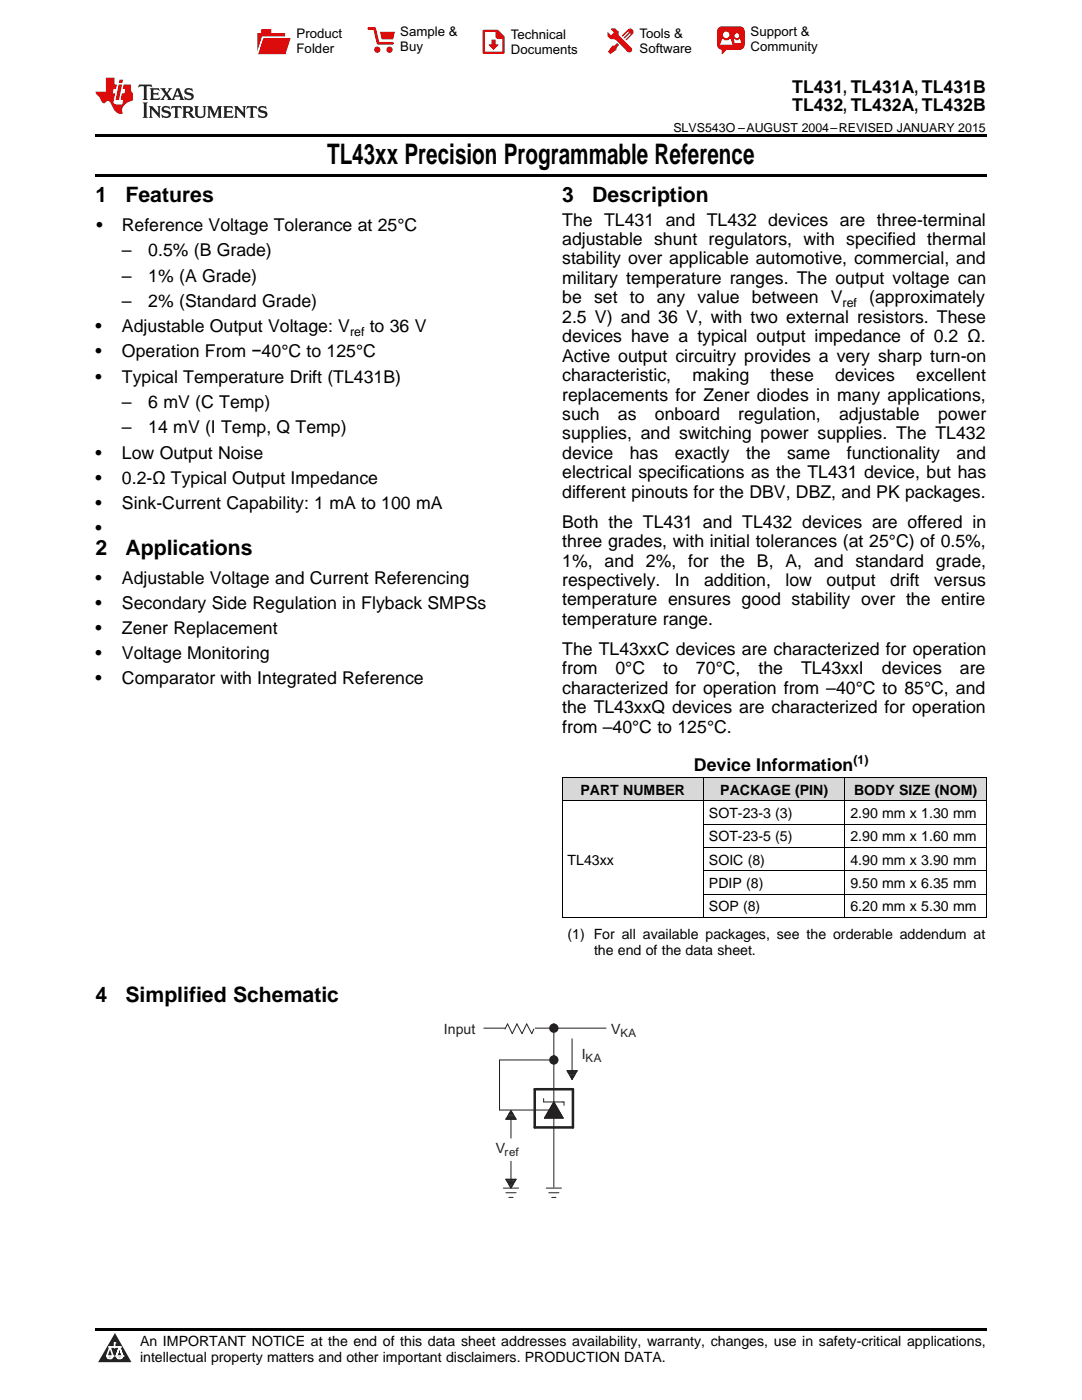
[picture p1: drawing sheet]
<svg xmlns="http://www.w3.org/2000/svg" width="216mm" height="279mm" viewBox="0 0 216 279" stroke-linecap="round" stroke-linejoin="round" font-family="sans-serif">
<defs><g id="words">
<text font-size="5.6" x="65.3" y="32.8">TL43xx Precision Programmable Reference</text>
<g font-size="4.2">
<text x="19" y="40.4">1</text>
<text x="25" y="40.4">Features</text>
<text x="112.2" y="40.4">3</text>
<text x="118.2" y="40.4">Description</text>
<text x="19" y="110.8">2</text>
<text x="25" y="110.8">Applications</text>
<text x="19" y="200">4</text>
<text x="25" y="200">Simplified Schematic</text>
</g>
<g font-size="3.5">
<text x="158.1" y="18.6">TL431, TL431A, TL431B</text>
<text x="158.1" y="22.2">TL432, TL432A, TL432B</text>
<text x="19.2" y="46.1">•</text>
<text x="24.3" y="46.1">Reference Voltage Tolerance at 25°C</text>
<text x="112.2" y="45">The TL431 and TL432 devices are three-terminal</text>
<text x="24.3" y="51.2">–</text>
<text x="29.6" y="51.2">0.5% (B Grade)</text>
<text x="112.2" y="48.9">adjustable shunt regulators, with specified thermal</text>
<text x="112.2" y="52.8">stability over applicable automotive, commercial, and</text>
<text x="24.3" y="56.2">–</text>
<text x="29.6" y="56.2">1% (A Grade)</text>
<text x="112.2" y="56.7">military temperature ranges. The output voltage can</text>
<text x="24.3" y="61.3">–</text>
<text x="29.6" y="61.3">2% (Standard Grade)</text>
<text x="112.2" y="60.5">be set to any value between V</text>
<text x="112.2" y="64.4">2.5 V) and 36 V, with two external resistors. These</text>
<text x="173.4" y="60.5">(approximately</text>
<text x="19" y="66.3">•</text>
<text x="19" y="71.3">•</text>
<text x="24.3" y="66.3">Adjustable Output Voltage: V</text>
<text x="24.3" y="71.3">Operation From −40°C to 125°C</text>
<text x="73.8" y="66.3">to 36 V</text>
<text x="112.2" y="68.3">devices have a typical output impedance of 0.2 Ω.</text>
<text x="19" y="76.3">•</text>
<text x="24.3" y="76.3">Typical Temperature Drift (TL431B)</text>
<text x="112.2" y="72.2">Active output circuitry provides a very sharp turn-on</text>
<text x="112.2" y="76.1">characteristic,</text>
<text x="138.2" y="76.1">making</text>
<text x="153.8" y="76.1">these</text>
<text x="166.6" y="76.1">devices</text>
<text x="182.8" y="76.1">excellent</text>
<text x="24.3" y="81.4">–</text>
<text x="29.6" y="81.4">6 mV (C Temp)</text>
<text x="112.2" y="79.9">replacements for Zener diodes in many applications,</text>
<text x="112.2" y="83.8">such</text>
<text x="123.3" y="83.8">as</text>
<text x="130.7" y="83.8">onboard</text>
<text x="147.3" y="83.8">regulation,</text>
<text x="167.4" y="83.8">adjustable</text>
<text x="187.2" y="83.8">power</text>
<text x="24.3" y="86.5">–</text>
<text x="29.6" y="86.5">14 mV (I Temp, Q Temp)</text>
<text x="112.2" y="87.7">supplies, and switching power supplies. The TL432</text>
<text x="19" y="91.5">•</text>
<text x="24.3" y="91.5">Low Output Noise</text>
<text x="112.2" y="91.6">device</text>
<text x="112.2" y="95.5">electrical specifications as the TL431 device, but has</text>
<text x="125.7" y="91.6">has</text>
<text x="134.6" y="91.6">exactly</text>
<text x="148.9" y="91.6">the</text>
<text x="157.1" y="91.6">same</text>
<text x="169" y="91.6">functionality</text>
<text x="190.9" y="91.6">and</text>
<text x="19" y="96.5">•</text>
<text x="19" y="101.5">•</text>
<text x="24.3" y="96.5">0.2-Ω Typical Output Impedance</text>
<text x="24.3" y="101.5">Sink-Current Capability: 1 mA to 100 mA</text>
<text x="112.2" y="99.3">different pinouts for the DBV, DBZ, and PK packages.</text>
<text x="19" y="106.5">•</text>
<text x="112.2" y="105.3">Both the TL431 and TL432 devices are offered in</text>
<text x="112.2" y="109.2">three grades, with initial tolerances (at 25°C) of 0.5%,</text>
<text x="112.2" y="113.1">1%, and 2%, for the B, A, and standard grade,</text>
<text x="19" y="116.5">•</text>
<text x="24.3" y="116.5">Adjustable Voltage and Current Referencing</text>
<text x="112.2" y="116.9">respectively.</text>
<text x="134.7" y="116.9">In</text>
<text x="140.5" y="116.9">addition,</text>
<text x="156.7" y="116.9">low</text>
<text x="164.9" y="116.9">output</text>
<text x="177.6" y="116.9">drift</text>
<text x="186.4" y="116.9">versus</text>
<text x="19" y="121.5">•</text>
<text x="24.3" y="121.5">Secondary Side Regulation in Flyback SMPSs</text>
<text x="112.2" y="120.8">temperature ensures good stability over the entire</text>
<text x="112.2" y="124.7">temperature range.</text>
<text x="19" y="126.5">•</text>
<text x="19" y="131.5">•</text>
<text x="24.3" y="126.5">Zener Replacement</text>
<text x="24.3" y="131.5">Voltage Monitoring</text>
<text x="112.2" y="130.7">The TL43xxC devices are characterized for operation</text>
<text x="19" y="136.5">•</text>
<text x="24.3" y="136.5">Comparator with Integrated Reference</text>
<text x="112.2" y="134.5">from</text>
<text x="122.8" y="134.5">0°C</text>
<text x="132.3" y="134.5">to</text>
<text x="138.9" y="134.5">70°C,</text>
<text x="151.3" y="134.5">the</text>
<text x="159.8" y="134.5">TL43xxI</text>
<text x="176" y="134.5">devices</text>
<text x="191.5" y="134.5">are</text>
<text x="112.2" y="138.4">characterized for operation from –40°C to 85°C, and</text>
<text x="112.2" y="142.3">the TL43xxQ devices are characterized for operation</text>
<text x="112.2" y="146.2">from –40°C to 125°C.</text>
<text x="138.5" y="153.9">Device Information</text>
</g>
<g font-size="2.8">
<text x="115.8" y="158.6">PART NUMBER</text>
<text x="143.7" y="158.6">PACKAGE (PIN)</text>
<text x="170.4" y="158.6">BODY SIZE (NOM)</text>
<text x="141.5" y="163.2">SOT-23-3 (3)</text>
<text x="141.5" y="167.9">SOT-23-5 (5)</text>
<text x="169.7" y="163.2">2.90 mm x 1.30 mm</text>
<text x="169.7" y="167.9">2.90 mm x 1.60 mm</text>
<text x="113.2" y="172.5">TL43xx</text>
<text x="141.5" y="172.5">SOIC (8)</text>
<text x="169.7" y="172.5">4.90 mm x 3.90 mm</text>
<text x="141.5" y="177.2">PDIP (8)</text>
<text x="169.7" y="177.2">9.50 mm x 6.35 mm</text>
<text x="141.5" y="181.9">SOP (8)</text>
<text x="169.7" y="181.9">6.20 mm x 5.30 mm</text>
<text x="113.2" y="187.4">(1) For all available packages, see the orderable addendum at</text>
<text x="118.5" y="190.5">the end of the data sheet.</text>
<text x="27.9" y="268.6">An IMPORTANT NOTICE at the end of this data sheet addresses availability, warranty, changes, use in safety-critical applications,</text>
<text x="27.9" y="271.8">intellectual property matters and other important disclaimers. PRODUCTION DATA.</text>
</g>
<g font-size="2.8" fill="#231f20">
<text x="88.6" y="206.3">Input</text>
<text x="121.9" y="206.3">V</text>
<text x="116.1" y="211.4">I</text>
<text x="98.9" y="230.2">V</text>
</g>
<g font-size="2.6">
<text x="59.2" y="7.6">Product</text>
<text x="59.2" y="10.6">Folder</text>
<text x="79.9" y="7.3">Sample &amp;</text>
<text x="79.9" y="10.2">Buy</text>
<text x="101.9" y="7.8">Technical</text>
<text x="101.9" y="10.8">Documents</text>
<text x="127.6" y="7.6">Tools &amp;</text>
<text x="127.6" y="10.6">Software</text>
<text x="149.8" y="7.2">Support &amp;</text>
<text x="149.8" y="10.2">Community</text>
</g>
<g font-size="2.5">
<text x="134.4" y="26.3">SLVS543O –AUGUST 2004–REVISED JANUARY 2015</text>
<text x="168.1" y="61.2">ref</text>
<text x="69.8" y="67">ref</text>
<text x="170.3" y="152.5">(1)</text>
</g>
<g font-size="2.3" fill="#231f20">
<text x="123.8" y="206.9">KA</text>
<text x="116.9" y="212">KA</text>
<text x="100.7" y="230.8">ref</text>
</g>
</g></defs>
<g fill="#d8d8d8">
<path d="M112.2 155.2h28.2v4.6h-28.2z"/>
<path d="M140.4 155.2h28.2v4.6h-28.2z"/>
<path d="M168.6 155.2h28.2v4.6h-28.2z"/>
</g>
<path d="M22.9 266l3.3 5.9h-6.6z" fill="#231f20"/>
<path d="M21.3 270.6h1.2l-.3 .5h-.3a.53 .53 0 0 1-.6-.5z" fill-rule="evenodd" fill="#fff"/>
<path d="M21.3 270.6h1.2l-.3 .5h-.3a.53 .53 0 0 1-.6-.5z" fill="none" stroke="#231f20" stroke-width=".33"/>
<path d="M21.3 270.6l1.2 .1-.3 .4h-.5z" fill="none" stroke="#fff" stroke-width=".33"/>
<path d="M22.9 268.9h.1" fill="none" stroke="#fff" stroke-width=".33"/>
<path d="M22.9 268v.9z" fill="#fff"/>
<path d="M22.9 268v.9z" fill="none" stroke="#fff" stroke-width=".33"/>
<circle cx="22.9" cy="268" r=".16" fill="#fff"/>
<path d="M21.8 268.8h.1" fill="none" stroke="#fff" stroke-width=".33"/>
<path d="M21.8 268.8h2.2z" fill="#fff"/>
<path d="M21.8 268.8h2.2z" fill="none" stroke="#fff" stroke-width=".33"/>
<circle cx="24" cy="268.8" r=".16" fill="#fff"/>
<path d="M23.2 270.6h.1" fill="none" stroke="#fff" stroke-width=".33"/>
<path d="M23.8 268.8l-.6 1.8z" fill="#fff"/>
<path d="M23.8 268.8l-.6 1.8z" fill="none" stroke="#fff" stroke-width=".33"/>
<path d="M23.8 268.8l.7 1.8z" fill="#fff"/>
<path d="M23.8 268.8l.7 1.8z" fill="none" stroke="#fff" stroke-width=".33"/>
<path d="M24.4 270.6h.1" fill="none" stroke="#fff" stroke-width=".33"/>
<circle cx="21.3" cy="270.6" r=".16" fill="#fff"/>
<path d="M22 268.8l-.7 1.8z" fill="#fff"/>
<path d="M22 268.8l-.7 1.8z" fill="none" stroke="#fff" stroke-width=".33"/>
<path d="M22 268.8l.5 1.8z" fill="#fff"/>
<path d="M22 268.8l.5 1.8z" fill="none" stroke="#fff" stroke-width=".33"/>
<circle cx="22.5" cy="270.6" r=".16" fill="#fff"/>
<path d="M23.3 270.6h1.2a.63 .63 0 0 1-.6 .5 .63 .63 0 0 1-.6-.5z" fill-rule="evenodd" fill="#fff"/>
<path d="M23.3 270.6h1.2a.63 .63 0 0 1-.6 .5 .63 .63 0 0 1-.6-.5z" fill="none" stroke="#231f20" stroke-width=".33"/>
<path d="M23.3 270.6h1.2l-.4 .5h-.5z" fill="none" stroke="#fff" stroke-width=".33"/>
<path d="M23.2 270.6h.1" fill="none" stroke="#fff" stroke-width=".33"/>
<circle cx="24.5" cy="270.6" r=".16" fill="#fff"/>
<path d="M19 265.1h177.8v.5h-177.8z" fill="#000"/>
<path d="M102 222.8v13.4" fill="none" stroke="#231f20" stroke-width=".2"/>
<path d="M97 227.4h8.7v4.1h-8.7z" fill-rule="evenodd" fill="#fff"/>
<path d="M97 227.4h8.7v4.1h-8.7z" fill="none" stroke="#fff" stroke-width=".34"/>
<g fill="none" stroke="#231f20" stroke-width=".2">
<path d="M96.5 205.2h24.4M108.5 219.2v.7h4v.7M110.5 205.4v31.5M110.5 211.5h-10.8v10h10.6M110.5 219.9l1.9 3.2h-3.8zM113.1 213.7h2.1l-1 1.7zM113.2 213.7h2M113.2 213.8h1.9M113.3 214h1.7M113.4 214.1h1.5M113.5 214.2h1.3M113.6 214.3h1.1"/>
<path d="M113.6 214.5h1.1M113.7 214.6h1M113.8 214.8h.7M113.8 214.8h.8M113.9 215h.5M114 215.1h.3M114.1 215.3h.1M114.2 215.3h.1M114.2 207.3v8.1M100.4 237.1h3.1M100.9 238h2.1M100.9 235.4h2.1"/>
<path d="M100.9 235.3h2.1l-1 1.8zM100.9 223.3h2.1M101 235.5h1.9M101 223.2h1.9M101.1 235.7h1.7M101.1 223.1h1.7M101.2 235.8h1.5M101.2 223h1.5M101.3 235.9h1.3M101.3 222.8h1.3M101.4 236h1.2M101.4 222.7h1.2"/>
<path d="M101.5 236.2h1M101.5 236.3h1M101.5 222.5h1M101.5 239h.9M101.5 236.4h.9M101.5 222.3h.9M101.6 236.5h.7M101.6 222.2h.7M101.7 236.7h.5M101.7 222h.5M101.8 236.8h.3M101.8 222h.3"/>
<path d="M101.9 236.9h.1M101.9 221.8h.1M102 221.6l1 1.8h-2.1zM109 237.1h3M109.5 238h2M110.1 239h.8"/>
</g>
<path d="M106.7 217.4h7.6v7.6h-7.6z" fill="none" stroke="#231f20" stroke-width=".51"/>
<path d="M110.5 219.9l1.9 3.2h-3.8z" fill="#231f20"/>
<path d="M110.5 219.9l1.9 3.2h-3.8z" fill="none" stroke="#231f20" stroke-width=".2"/>
<path d="M100.8 204.3h5.8v2h-5.8z" fill-rule="evenodd" fill="#fff"/>
<path d="M100.8 205.4l.5-1.1 .9 2 .9-2 1.1 2 .9-2 1 2 .4-.9" fill="none" stroke="#231f20" stroke-width=".2"/>
<circle cx="110.5" cy="205.2" r=".76" fill="#231f20"/>
<circle cx="110.5" cy="205.2" r=".76" fill="none" stroke="#231f20" stroke-width=".34"/>
<circle cx="110.5" cy="211.5" r=".76" fill="#231f20"/>
<circle cx="110.5" cy="211.5" r=".76" fill="none" stroke="#231f20" stroke-width=".34"/>
<path d="M112.2 159.8h84.6M112.2 155.1h84.6M112.2 155.2v27.9M140.4 155.2v27.9M168.6 155.2v27.9M196.8 155.2v27.9M140.4 178.4h56.4M140.4 173.8h56.4M140.4 169.1h56.4M140.4 164.4h56.4M112.2 183.1h84.6" fill="none" stroke="#000" stroke-width=".2"/>
<path d="M19 34.8h177.8v.5h-177.8zM19 26.8h177.8v.6h-177.8zM112.2 183.1h.1zM168.5 183.1h.1zM196.7 183.1h.1z" fill="#000"/>
<path d="M27.7 16.9l-.1 .6 .6-.3h.5v.2v2.2l-.2 .4h1l-.2-.4v-2.2v-.2h.5l.6 .3-.2-.6zM29.9 17.6l.2 .4v1.6l-.2 .4h1.9l.1-.6a1.09 1.09 0 0 1-1.3 .1v-.6h.6l.4 .2v-.7l-.2 .2h-.8v-.6l.2-.1a1.01 1.01 0 0 1 1 .3l-.1-.6zM32 17.6l.9 1.2-1 1.2h.9l-.2-.3 .5-.7 .5 .7-.3 .3h1.7l-.2-.3 .1-.4h1l.1 .4-.2 .3h1l-.3-.4-.7-2h-.5l-1 2.2-.8-1.1 .9-1.1h-.9l.2 .2-.4 .7-.4-.7 .2-.2zM35.4 18l.4 1h-.8zM37 17.7a.66 .66 0 0 0-.2 .8 .66 .66 0 0 0 .6 .4l.7 .2 .1 .2a.8 .8 0 0 1-.7 .4 .8 .8 0 0 1-.7-.5l.1 .8 .2-.2a.94 .94 0 0 0 1.1 .1 .94 .94 0 0 0 .4-.9 1.48 1.48 0 0 0-1.3-.6v-.4a1.1 1.1 0 0 1 1.2 .2l-.2-.6-.2 .1-.5-.1zM28.5 20.4l.2 .4v2.3l-.2 .4h1l-.2-.4v-2.3l.2-.4zM29.7 21.2l.2 .4v1.5l-.2 .4h.8l-.3-.4 .1-1.3 1.6 1.8v-2l.2-.4h-.7l.2 .2v1.1l-1.2-1.3zM32.5 21.3a.66 .66 0 0 0-.2 .8 .66 .66 0 0 0 .6 .4l.6 .2 .2 .2a.8 .8 0 0 1-.8 .4 .8 .8 0 0 1-.7-.5l.2 .7 .2-.1a.94 .94 0 0 0 1 .1 .94 .94 0 0 0 .5-1 1.47 1.47 0 0 0-1.3-.6l-.1-.3a1.1 1.1 0 0 1 1.3 .2l-.2-.6-.2 .1-.5-.2zM34.3 21.2l-.2 .6a.64 .64 0 0 1 .8-.3v1.6l-.2 .4h1l-.3-.4 .1-1.6a.66 .66 0 0 1 .8 .3l-.2-.6zM36.3 21.2l.3 .4v1.5l-.3 .4h1l-.2-.2v-.7h.5l.1 .1a.8 .8 0 0 0 1.2 .7l-1-1a.62 .62 0 0 0 .6-.5 .62 .62 0 0 0-.6-.7zM37.1 21.5h.1a.48 .48 0 0 1 .6 0 .48 .48 0 0 1 .1 .6l-.2 .1-.6 .1zM38.7 21.2l.2 .2a2.29 2.29 0 0 0 .4 2 1.05 1.05 0 0 0 1.7-.7v-1.3l.2-.2h-.8l.2 .4v1.1a.61 .61 0 0 1-.6 .6 .61 .61 0 0 1-.6-.6v-1.1l.3-.4zM41.3 21.2l.3 .4v1.5l-.3 .4h.8l-.2-.4v-1.4l.8 1.9 .9-1.9v1.4l-.2 .4h.9l-.2-.4v-1.5l.2-.4h-.8l-.7 1.5-.6-1.5zM44.5 21.2l.2 .4v1.5l-.2 .4h1.9l.2-.6a1.1 1.1 0 0 1-1.4 .2v-.7h.6l.4 .2v-.6l-.2 .1-.8 .1v-.6l.2-.1a1.02 1.02 0 0 1 1.1 .2l-.2-.5zM46.7 21.2l.2 .4v1.5l-.2 .4h.8l-.3-.4 .1-1.3 1.6 1.8v-2l.2-.4h-.7l.2 .2v1.1l-1.2-1.3zM49.3 21.2l-.1 .6a.64 .64 0 0 1 .8-.3v1.6l-.3 .4h1l-.2-.4v-1.6a.66 .66 0 0 1 .8 .3l-.1-.6zM51.7 21.3a.66 .66 0 0 0-.2 .7 .66 .66 0 0 0 .7 .5l.6 .2 .1 .2a.8 .8 0 0 1-.7 .4 .8 .8 0 0 1-.7-.5l.1 .7 .2-.1a.94 .94 0 0 0 1.1 .1 .94 .94 0 0 0 .4-1 1.48 1.48 0 0 0-1.2-.6l-.1-.3a1.1 1.1 0 0 1 1.2 .2l-.2-.6-.1 .1-.6-.2z" fill="#231f20"/>
<path d="M21.1 15.5v2.8h-2v.4l.9 .9a.96 .96 0 0 0 1 1 .59 .59 0 0 1 .5-.4 .59 .59 0 0 1 .5 .3l.4 .8a1.61 1.61 0 0 0 2.1 1.3 1.63 1.63 0 0 1 1.1-2.2l.9-.3v-1.5a1.6 1.6 0 0 1-.4-1.7h-1.4l-.2 .9h.5l-.2 .8h-.5l-.2 1v.3h.5l-.2 .9h-.7a.74 .74 0 0 1-1-.6l.3-1.6h-.5l.2-.8h.5l.1-.9h-.4v-1.4zM23.7 16.9l-.7 3h.8l.6-3zM23.8 15.9l-.1 .7h.7l.2-.7z" fill="#ee1d23"/>
<g fill="#d60000">
<path d="M52.1 5.8h2v.8h2.8v4.2h-5.5v-4.2h.7z" fill-rule="evenodd"/>
<path d="M52.4 7.5h5.6l-1 3.3h-5.6z" fill-rule="evenodd"/>
</g>
<path d="M52.4 7.4h5.7l-.1 .1h-5.5l-1.1 3.3z" fill-rule="evenodd" fill="#fff"/>
<path d="M52.4 7.4h5.7l-.1 .1h-5.5l-1.1 3.3z" fill="none" stroke="#fff" stroke-width=".2"/>
<path d="M73.6 5.7h1.1l.7 2.9h2.9" fill="none" stroke="#d60000" stroke-width=".55"/>
<g fill="#d60000">
<path d="M75.8 6.3h3l-.4 1.6h-2.2z" fill-rule="evenodd"/>
<circle cx="75.3" cy="9.9" r=".62"/>
<circle cx="77.7" cy="9.9" r=".62"/>
</g>
<path d="M96.5 6.2h2.7l1.3 1.2v3.1h-4z" fill="none" stroke="#d60000" stroke-width=".44"/>
<g fill="#d60000">
<path d="M98.1 7.9h.8v1h.5l-.9 1.1-1-1v-.1h.6z" fill-rule="evenodd"/>
<path d="M98.9 6.2h.3l1.3 1.2v.4h-1.3l-.3-.4z" fill-rule="evenodd"/>
<path d="M121.9 5.7h.8l.7 .6 .1 .7 2.5 2.5-.8 .8-2.3-2.3-1.1-.2-.6-.6v-.8l.7 .6 .5-.4v-.2l-.5-.5z" fill-rule="evenodd"/>
<path d="M122.2 9.1h.4l.5-.5 .4 .4-.5 .5v.4l-1.2 .9-.5-.5z" fill-rule="evenodd"/>
<path d="M125.3 5.9a.67 .67 0 0 1 .9 0 .67 .67 0 0 1 0 .9z" fill-rule="evenodd"/>
<path d="M125.3 5.9l.9 .9-1.2 1.2h-.2v-.2l1-.9v-.2h-.2l-.9 1h-.2v-.2l.9-1 .1-.2h-.3l-.9 1h-.2v-.2z" fill-rule="evenodd"/>
<circle cx="125.6" cy="9.9" r=".54"/>
</g>
<path d="M123.3 6.3v.7" fill="none" stroke="#d60000" stroke-width=".2"/>
<g fill="#d60000">
<path d="M143.4 5.5l.6-.2h3.6a.95 .95 0 0 1 1 .9v2.8a.95 .95 0 0 1-1 .9h-3.6a.95 .95 0 0 1-.9-.9v-2.8z" fill-rule="evenodd"/>
<path d="M144 9.9h.9l-.7 .9h-.2z" fill-rule="evenodd"/>
</g>
<g fill="#fff">
<path d="M146.6 8.6h1.3z"/>
<path d="M144.1 7.8h.3l.1 .2h.8l.2-.2h.3l.4 1.1h-2.5z" fill-rule="evenodd"/>
<path d="M146.4 7.8h.3l.1 .2h.5l.2-.2h.2l.2 .8h-1.3z" fill-rule="evenodd"/>
<circle cx="144.9" cy="6.9" r=".65"/>
<circle cx="147" cy="7.1" r=".48"/>
</g>
<use href="#words"/>
</svg>
